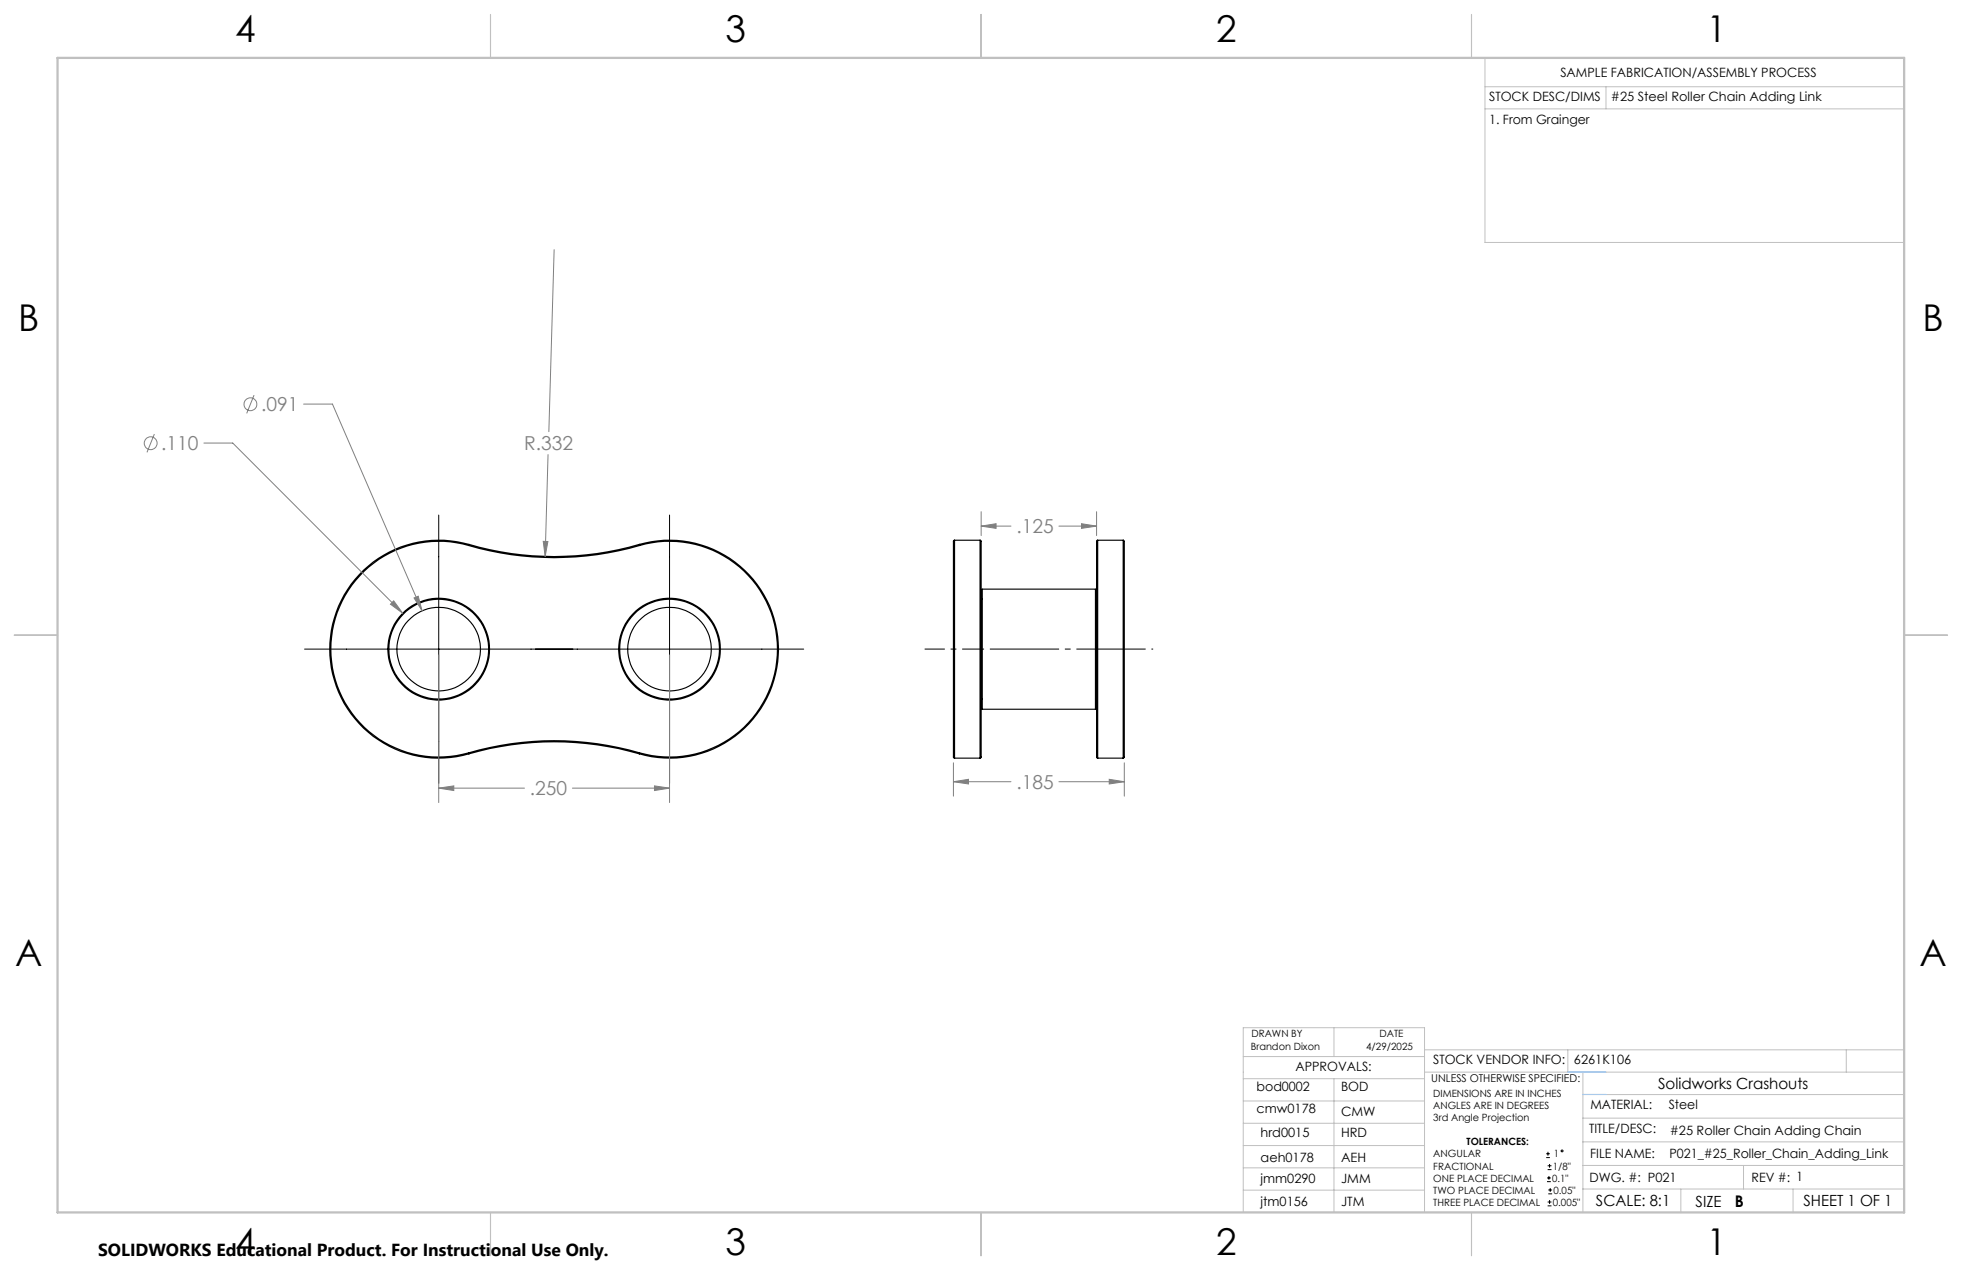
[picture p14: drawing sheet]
<svg xmlns="http://www.w3.org/2000/svg" width="432mm" height="279mm" viewBox="0 0 432 279" stroke-linecap="round" stroke-linejoin="round" font-family="sans-serif">
<defs><g id="words">
<g font-size="8.1">
<text x="51.7" y="9.3">4</text>
<text x="159.7" y="9.3">3</text>
<text x="267.6" y="9.3">2</text>
<text x="375.6" y="9.3">1</text>
<text x="4" y="72.8">B</text>
<text x="423.1" y="72.8">B</text>
<text x="3.3" y="212.5">A</text>
<text x="422.4" y="212.5">A</text>
<text x="51.7" y="276">4</text>
<text x="159.7" y="276">3</text>
<text x="267.6" y="276">2</text>
<text x="375.6" y="276">1</text>
</g>
<g font-size="4.2" fill="#808080">
<text x="57.5" y="90.5">.091</text>
<text x="35.5" y="99">.110</text>
<text x="115.3" y="99.1">R.332</text>
<text x="223.7" y="117.3">.125</text>
<text x="223.7" y="173.6">.185</text>
<text x="116.6" y="175">.250</text>
</g>
<text font-size="3.8" x="21.6" y="276.3">SOLIDWORKS Educational Product. For Instructional Use Only.</text>
<text font-size="3.5" x="381.8" y="265.6">B</text>
<g font-size="3.4">
<text x="364.9" y="239.6">Solidworks Crashouts</text>
<text x="351.2" y="265.2">SCALE: 8:1</text>
<text x="373.2" y="265.6">SIZE</text>
<text x="396.9" y="265.2">SHEET 1 OF 1</text>
</g>
<g font-size="2.8">
<text x="343.4" y="16.9">SAMPLE FABRICATION/ASSEMBLY PROCESS</text>
<text x="327.7" y="22.3">STOCK DESC/DIMS</text>
<text x="354.5" y="22.2">#25 Steel Roller Chain Adding Link</text>
<text x="327.7" y="27.3">1. From Grainger</text>
<text x="285.1" y="235.7">APPROVALS:</text>
<text x="315.4" y="234.1">STOCK VENDOR INFO:</text>
<text x="346.4" y="234.1">6261K106</text>
<text x="276.5" y="240.1">bod0002</text>
<text x="276.5" y="244.9">cmw0178</text>
<text x="295.1" y="240.1">BOD</text>
<text x="295.1" y="245.5">CMW</text>
<text x="350" y="244.1">MATERIAL:</text>
<text x="367.3" y="244.1">Steel</text>
<text x="277.4" y="250.2">hrd0015</text>
<text x="295.1" y="250.2">HRD</text>
<text x="349.7" y="249.2">TITLE/DESC:</text>
<text x="367.5" y="249.7">#25 Roller Chain Adding Chain</text>
<text x="277.4" y="255.6">aeh0178</text>
<text x="295.1" y="255.6">AEH</text>
<text x="350" y="254.7">FILE NAME:</text>
<text x="367.4" y="254.8">P021_#25_Roller_Chain_Adding_Link</text>
<text x="277.4" y="260.3">jmm0290</text>
<text x="295.1" y="260.3">JMM</text>
<text x="349.8" y="260">DWG. #: P021</text>
<text x="385.5" y="260">REV #: 1</text>
<text x="277.4" y="265.2">jtm0156</text>
<text x="295.1" y="265.2">JTM</text>
</g>
<text font-size="2.4" x="315" y="238.1">UNLESS OTHERWISE SPECIFIED:</text>
<g font-size="2.2">
<text x="275.3" y="231.1">Brandon Dixon</text>
<text x="275.4" y="228.2">DRAWN BY</text>
<text x="300.7" y="231.1">4/29/2025</text>
<text x="303.6" y="228.2">DATE</text>
<text x="315.4" y="241.4">DIMENSIONS ARE IN INCHES</text>
<text x="315.4" y="244">ANGLES ARE IN DEGREES</text>
<text x="315.4" y="246.7">3rd Angle Projection</text>
<text x="322.8" y="252">TOLERANCES:</text>
<text x="315.4" y="254.6">ANGULAR</text>
<text x="315.4" y="257.3">FRACTIONAL</text>
<text x="341.8" y="257.3">1/8&quot;</text>
<text x="342" y="254.6">1</text>
<text x="315.4" y="262.6">TWO PLACE DECIMAL</text>
<text x="315.4" y="260">ONE PLACE DECIMAL</text>
<text x="341.6" y="260">0.1&quot;</text>
<text x="341.9" y="262.6">0.05&quot;</text>
<text x="315.4" y="265.3">THREE PLACE DECIMAL</text>
<text x="341.8" y="265.3">0.005&quot;</text>
</g>
</g></defs>
<g fill="none" stroke="#000" stroke-width=".25">
<path d="M103.2 119.8a24 24 0 0 0-30.6 23 24 24 0 0 0 30.6 23M103.2 119.8v.2M103.2 119.8a66.8 66.8 0 0 0 37.5 0M140.7 119.8l.1 .2M140.7 119.8a24 24 0 0 1 30.6 23 24 24 0 0 1-30.6 23M210.1 118.9l-.3 .1v47.7l.3 .1M210.1 118.9v47.9M210.1 118.9h5.6M215.7 118.9l.2 .1v47.6l-.2 .2M215.7 118.9v47.9M241.6 118.9l-.3 .1v47.7l.3 .1M241.6 118.9v47.9"/>
<path d="M241.6 118.9h5.6M247.2 118.9l.2 .2v47.4l-.2 .3M247.2 118.9v47.9M103.2 120a23.7 23.7 0 0 0-30.4 22.8 23.7 23.7 0 0 0 30.4 22.8M103.2 120a67.3 67.3 0 0 0 37.6 0M140.8 120a23.7 23.7 0 0 1 30.3 22.8 23.7 23.7 0 0 1-30.3 22.8M215.9 131.8h.3M216.2 129.6h24.9v26.4h-24.9zM241.1 131.8h.2M215.9 153.8h.3M241.1 153.8h.2M103.2 165.6v.2"/>
<path d="M103.2 165.6a67.3 67.3 0 0 1 37.6 0M103.2 165.8a67.6 67.6 0 0 1 37.5 0M140.8 165.6l-.1 .2M210.1 166.8h5.6M241.6 166.8h5.6"/>
<circle cx="96.5" cy="142.8" r="9.2"/>
<circle cx="96.5" cy="142.8" r="11.2"/>
<circle cx="96.6" cy="142.8" r="11"/>
<circle cx="147.3" cy="142.8" r="9.2"/>
<circle cx="147.3" cy="142.8" r="11.2"/>
<circle cx="147.4" cy="142.8" r="11"/>
</g>
<g fill="none" stroke="#808080" stroke-width=".22">
<path d="M122 54.9l-1.2 40.1M34 95.5l-1.7 4M44.9 97.5h6.3l37.4 37.4M55.9 86.9l-1.6 4M66.8 88.9h6.4l19.7 45.5M119.6 119.1h1l-.6 3.3zM120.6 100l-.6 22.4M215.9 115.7l3.3-.5v1zM215.9 112.6v5.2M215.9 115.7h6.6M233 115.7h8.3M238 115.2l3.3 .5-3.3 .5z"/>
<path d="M241.3 112.6v5.2M86.6 132.2l2 2.7-2.7-2zM91.1 131.6l.9-.4 .9 3.2zM96.6 144.1v32.5M147.4 144.1v32.5M96.6 173.4l3.3-.5v1zM96.6 173.4h18.8M126 173.4h21.4M144 172.9l3.4 .5-3.4 .5zM209.8 172l3.3-.6v1.1zM209.8 167.8v7.4M209.8 172h12.7"/>
<path d="M233 172h14.4M244.1 171.4l3.3 .6-3.3 .5zM247.4 167.8v7.4"/>
<circle cx="33.2" cy="97.5" r="1.41"/>
<circle cx="55.1" cy="89" r="1.41"/>
</g>
<g fill="none" stroke="#000" stroke-width=".22">
<path d="M96.6 113.3v59M147.4 113.3v59M67 142.8h109.9M340.3 254.7h.8M340.3 253.8h.8M340.5 260h.8M340.5 259.2h.8M340.6 257.3h.9M340.6 256.5h.9M340.7 253.4v.8M340.9 258.7v.8M341 256.1v.8"/>
<path d="M340.6 265.3h.9M340.6 264.4h.9M340.7 262.6h.9M340.7 261.8h.9M341 264v.9M341.2 261.4v.8"/>
<circle cx="343.8" cy="253.2" r=".2"/>
</g>
<path d="M253.8 142.8h-37.6" fill="none" stroke="#000" stroke-width=".22" stroke-dasharray="15.2 1.3 1.3 1.3" stroke-dashoffset="-1.7" stroke-linecap="butt"/>
<path d="M203.5 142.8h12.7" fill="none" stroke="#000" stroke-width=".22" stroke-dasharray="15.2 1.3 1.3 1.3" stroke-dashoffset="10.8" stroke-linecap="butt"/>
<g fill="none" stroke="#c0c0c0" stroke-width=".22">
<path d="M326.8 19.1h92.3M326.8 12.7v40.6h92.3M353.4 19.1v4.9M326.8 24h92.3M273.6 232.4h39.9M273.6 237.3h39.9M293.6 226.1v6.3M293.6 237.3v29.4M313.5 235.9h105.6M313.5 231h105.6M345.1 231v4.9M348.4 235.9v30.9"/>
<path d="M406.3 231v4.9M273.6 242.2h39.9M273.6 247.1h39.9M273.6 252h39.9M273.6 256.9h39.9M348.4 246h70.7M348.4 256.4h70.7M348.4 251.2h70.7M348.4 240.8h70.7M383.7 256.4v5.2M273.6 261.8h39.9M313.5 266.7v-40.6h-39.9v40.6h74.4"/>
<path d="M348.4 261.6h70.7M369.9 261.6v5.2M394.6 261.6v5.2"/>
</g>
<path d="M107.9 3.2v9.5M215.9 3.2v9.5M323.8 3.2v9.5M3.1 139.7h9.6M419.1 139.7h9.5M107.9 266.7v9.6M215.9 266.7v9.6M323.8 266.7v9.6" fill="none" stroke="#c0c0c0" stroke-width=".25"/>
<path d="M12.7 12.7h406.4v254h-406.4z" fill="none" stroke="#c0c0c0" stroke-width=".5"/>
<path d="M345.1 235.9h8.3M348.4 240.8h5" fill="none" stroke="#53a9ff" stroke-width=".22"/>
<path d="M215.9 115.7l3.3-.5v1zM238 115.2l3.3 .5-3.3 .5zM209.8 172l3.3-.6v1.1zM244.1 171.4l3.3 .6-3.3 .5zM119.6 119.1l.4 3.3 .6-3.3zM86.6 132.2l-.7 .7 2.7 2zM91.1 131.6l1.8 2.8-.9-3.2zM96.6 173.4l3.3-.5v1zM144 172.9l3.4 .5-3.4 .5z" fill="#808080"/>
<use href="#words"/>
</svg>
